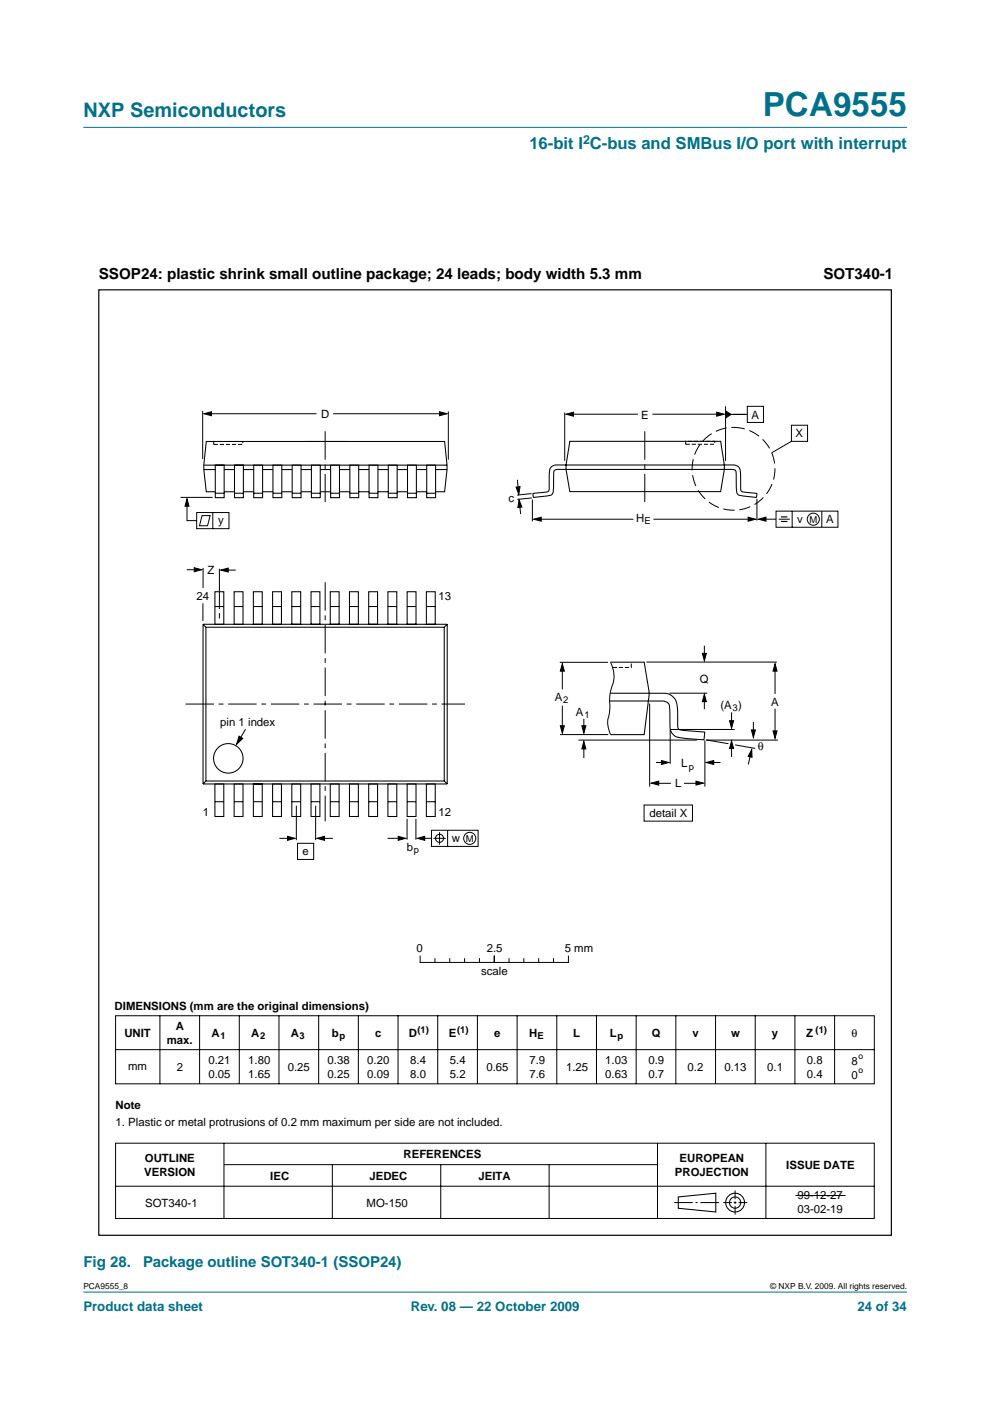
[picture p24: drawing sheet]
<svg xmlns="http://www.w3.org/2000/svg" width="210mm" height="297mm" viewBox="0 0 210 297" stroke-linecap="round" stroke-linejoin="round" font-family="sans-serif">
<defs><g id="words">
<text font-size="7.1" fill="#00708a" x="161.7" y="24.7">PCA9555</text>
<text font-size="4.2" fill="#00708a" x="17.7" y="24.9">NXP Semiconductors</text>
<text font-size="3.5" fill="#00708a" x="112.2" y="31.6">16-bit I C-bus and SMBus I/O port with interrupt</text>
<g font-size="3.2">
<text x="21" y="59.1">SSOP24: plastic shrink small outline package; 24 leads; body width 5.3 mm</text>
<text x="174.6" y="59.1">SOT340-1</text>
</g>
<g font-size="3.2" fill="#00708a">
<text x="17.7" y="268.7">Fig 28.</text>
<text x="30.4" y="268.7">Package outline SOT340-1 (SSOP24)</text>
</g>
<g font-size="2.8" fill="#00708a">
<text x="17.7" y="278">Product data sheet</text>
<text x="87.1" y="278">Rev. 08 — 22 October 2009</text>
<text x="181.8" y="278">24 of 34</text>
</g>
<text font-size="2.6" fill="#00708a" x="123.6" y="30.5">2</text>
<g font-size="2.4">
<text x="68.1" y="88.6">D</text>
<text x="136" y="88.7">E</text>
<text x="159.4" y="88.7">A</text>
<text x="168.7" y="92.8">X</text>
<text x="107.8" y="106.3">c</text>
<text x="46.3" y="111.1">y</text>
<text x="134.9" y="110.7">H</text>
<text x="169" y="110.8">v</text>
<text x="175.2" y="111">A</text>
<text x="44" y="121.8">Z</text>
<text x="41.7" y="127.2">24</text>
<text x="93" y="127.2">13</text>
<text x="117.6" y="148.6">A</text>
<text x="148.4" y="144.9">Q</text>
<text x="163.5" y="149.7">A</text>
<text x="46.7" y="153.9">pin 1 index</text>
<text x="122.1" y="151.7">A</text>
<text x="152.8" y="150.3">(A )</text>
<text x="160.7" y="159.1">θ</text>
<text x="143.1" y="166.9">L</text>
<text x="144.4" y="162.7">L</text>
<text x="43" y="173.1">1</text>
<text x="93" y="173.1">12</text>
<text x="137.7" y="173.3">detail X</text>
<text x="95.8" y="178.5">w</text>
<text x="64.1" y="181.2">e</text>
<text x="86.2" y="180.4">b</text>
<text x="88.3" y="201.9">0</text>
<text x="103.2" y="201.9">2.5</text>
<text x="119.7" y="201.9">5 mm</text>
<text x="102" y="206.8">scale</text>
<text x="24.3" y="214.2">DIMENSIONS (mm are the original dimensions)</text>
<text x="26.4" y="219.9">UNIT</text>
<text x="35.4" y="221.3">max.</text>
<text x="37.3" y="218.4">A</text>
<text x="44.9" y="219.9">A</text>
<text x="53.3" y="219.9">A</text>
<text x="61.7" y="219.9">A</text>
<text x="70.4" y="219.9">b</text>
<text x="79.5" y="219.9">c</text>
<text x="86.7" y="219.9">D</text>
<text x="95.1" y="219.9">E</text>
<text x="104.8" y="219.9">e</text>
<text x="112.2" y="219.9">H</text>
<text x="121.5" y="219.9">L</text>
<text x="129.3" y="219.9">L</text>
<text x="138.2" y="219.9">Q</text>
<text x="146.9" y="219.9">v</text>
<text x="155" y="219.9">w</text>
<text x="163.7" y="219.9">y</text>
<text x="171" y="219.9">Z</text>
<text x="180.5" y="219.9">θ</text>
<text x="27.2" y="226.8">mm</text>
<text x="37.5" y="227">2</text>
<text x="44.2" y="225.6">0.21</text>
<text x="52.6" y="225.6">1.80</text>
<text x="61" y="227.1">0.25</text>
<text x="69.5" y="225.6">0.38</text>
<text x="77.9" y="225.6">0.20</text>
<text x="87" y="225.6">8.4</text>
<text x="95.4" y="225.6">5.4</text>
<text x="103.1" y="227">0.65</text>
<text x="112.2" y="225.6">7.9</text>
<text x="120" y="227">1.25</text>
<text x="128.3" y="225.6">1.03</text>
<text x="137.5" y="225.6">0.9</text>
<text x="145.8" y="227">0.2</text>
<text x="153.6" y="227">0.13</text>
<text x="162.7" y="227">0.1</text>
<text x="171.1" y="225.6">0.8</text>
<text x="180.5" y="225.8">8</text>
<text x="44.2" y="228.5">0.05</text>
<text x="52.6" y="228.5">1.65</text>
<text x="69.5" y="228.5">0.25</text>
<text x="77.9" y="228.5">0.09</text>
<text x="87" y="228.5">8.0</text>
<text x="95.4" y="228.5">5.2</text>
<text x="112.2" y="228.5">7.6</text>
<text x="128.3" y="228.5">0.63</text>
<text x="137.5" y="228.5">0.7</text>
<text x="171.1" y="228.5">0.4</text>
<text x="180.5" y="228.7">0</text>
<text x="24.5" y="235.1">Note</text>
<text x="24.5" y="238.7">1. Plastic or metal protrusions of 0.2 mm maximum per side are not included.</text>
<text x="85.6" y="245.6">REFERENCES</text>
<text x="30.6" y="249.3">VERSION</text>
<text x="30.7" y="246.3">OUTLINE</text>
<text x="57.3" y="250.2">IEC</text>
<text x="78.3" y="250.2">JEDEC</text>
<text x="101.5" y="250.2">JEITA</text>
<text x="143.1" y="249.3">PROJECTION</text>
<text x="144.1" y="246.3">EUROPEAN</text>
<text x="166.7" y="247.8">ISSUE DATE</text>
<text x="30.8" y="255.8">SOT340-1</text>
<text x="77.7" y="255.8">MO-150</text>
<text x="169.1" y="254.3">99-12-27</text>
<text x="169.1" y="257.2">03-02-19</text>
</g>
<g font-size="2">
<text x="136.6" y="111.2">E</text>
<text x="171.7" y="110.8">M</text>
<text x="119.4" y="149.1">2</text>
<text x="123.9" y="152.2">1</text>
<text x="155.3" y="150.8">3</text>
<text x="146" y="163.2">p</text>
<text x="98.8" y="178.5">M</text>
<text x="87.7" y="180.8">p</text>
<text x="46.7" y="220.3">1</text>
<text x="55.1" y="220.3">2</text>
<text x="63.5" y="220.3">3</text>
<text x="71.9" y="220.3">p</text>
<text x="88.5" y="218.9">(1)</text>
<text x="96.9" y="218.9">(1)</text>
<text x="113.9" y="220.3">E</text>
<text x="130.9" y="220.3">p</text>
<text x="172.9" y="218.9">(1)</text>
</g>
<g font-size="1.8">
<text x="182" y="224.6">o</text>
<text x="182" y="227.5">o</text>
<text x="17.7" y="273.4">PCA9555_8</text>
<text x="163.3" y="273.4">© NXP B.V. 2009. All rights reserved.</text>
</g>
</g></defs>
<g fill="#00708a" stroke="#00708a" stroke-width=".21">
<path d="M17.7 273.9h174.6z"/>
<path d="M17.7 27h174.6z"/>
</g>
<g fill="none" stroke="#000" stroke-width=".21">
<path d="M43 87.1v10.2M44.2 87.7h22.9M70.6 87.7h23.3M95.1 87.2v10.3M119.7 87.5v10.2M120.7 87.8h14.5M138.3 87.8h14.4M153.8 86.1v11.6M154.4 87.9h4M158.4 86.1h3.5v3.5h-3.5zM167.8 90.2h3.4v3.4h-3.4zM167.8 93.6l-4.1 2.4"/>
<path d="M38.3 105.5h6.8M39.7 106.4v4h2M41.7 108.7h6.9v3.4h-6.9zM42.8 109.3h1.7l-.5 2.2h-1.7zM45.1 108.7v3.4M109.7 101.7l.2 2.6M110.1 106.5l.3 2.5M112.7 104.7l-3.1 .3M112.8 105.6l-3.1 .3M112.9 105.9v4.6M114 110.1h20.3M138.5 110.1h20.7"/>
<path d="M160.5 105.8v4.6M161.7 110.1h2.8M164.5 108.4h13.2v3.4h-13.2zM165.1 110.1h2.4M168 108.4v3.4M174.2 108.4v3.4M39.6 120.8h2.6M43 127.9v3.8M43.1 120.4v4.3M46.5 120.6v8.5M46.5 130v1.1M47.4 120.9h2.6"/>
<path d="M149.3 136.9v2.4M52.1 154.6l-1.7 2.8M118.7 140.4h10.2M118.7 155.7h10.3M119.2 141.2v5M119.2 149.6v5.1M122.6 156.9h25.2M123.8 152.4v2.6M123.8 158.2v2.5M129.4 140.4a6.6 6.6 0 0 1 .1 6.1l-.2 1.2a16 16 0 0 1-.5 5.5l.2 1.2 .4 1.4M137 140.4h27.7M137.7 149.2v17.6"/>
<path d="M142 147h8M149.3 147.9v2.4M149.5 157v9.8M149.7 156.9l4.8 .8M149.8 156.9h15.1M155.1 151v2.5M155.1 158.1v2.4M155.8 154.7h-13.7v7.2M155.9 157.9l4.2 .8M159.2 159.5l-.5 2.6M159.7 153.1v2.5M164.3 141.8v5.3"/>
<path d="M164.3 150.3v5.2M59.2 177.7h2.6M62.8 170.8v7.3M63.1 178.8h3.4v3.4h-3.4zM66.9 170.8v7.3M68 177.7h2.6M82.2 177.7h2.8M86.3 173.6v4.4M88.2 173.6v4.4M89.3 177.7h2.2M91.5 176h9.9v3.5h-9.9zM91.9 177.7h2.6"/>
<path d="M93.2 176.4v2.7M94.9 176v3.5M136.6 170.7h10.2v3.4h-10.2zM138.7 166.1h3.6M139.1 161.7h1.8M145 166.1h3.3M150.6 161.7h2.2M24.5 215.4h160.9v14.4h-160.9zM33.9 215.4v14.4M42.3 215.4v14.4M50.7 215.4v14.4M59.1 215.4v14.4"/>
<path d="M67.6 215.4v14.4M76 215.4v14.4M84.4 215.3v14.5M89.1 202.7v1.4M89.1 204.1h31.3M92.2 203.3v.8M92.8 215.4v14.4M95.4 203.3v.8M98.5 203.3v.8M101.2 215.4v14.4M101.7 203.3v.8M104.8 202.7v1.4"/>
<path d="M107.9 203.3v.8M109.6 215.4v14.4M111.1 203.3v.8M114.2 203.3v.8M117.4 203.3v.8M118.1 215.4v14.4M120.5 202.7v1.4M126.5 215.4v14.4M134.9 215.4v14.4M143.3 215.4v14.4M151.7 215.4v14.4M160.1 215.3v14.5"/>
<path d="M168.5 215.4v14.4M177 215.4v14.4M24.5 222.5h160.9M24.5 242.4h160.9v15.9h-160.9zM24.5 251.5h160.9M47.5 242.4v15.9M47.5 246.9h91.8M70.5 246.9v11.4M93.4 246.9v11.4M116.4 246.9v11.4M139.4 242.4v15.9M143 255h3.9"/>
<path d="M147.5 255h.4M148.5 255h4M153.3 255h1.9M155.6 255h.5M155.9 252.4v1.8M155.9 254.7v.5M155.9 255.7v1.8M156.6 255h1.8M162.4 242.4v15.9M168.7 253.5h10.6"/>
<circle cx="172.4" cy="110.1" r="1.28"/>
<circle cx="93.2" cy="177.7" r=".86"/>
<circle cx="99.6" cy="177.7" r="1.28"/>
</g>
<g fill="none" stroke="#000" stroke-width=".22">
<path d="M43.2 98.6h51.6M43.2 99.6h2.4M45.6 98.6h1.9v6.9h-1.9zM47.5 99.6h2.2M49.7 98.6h1.9v6.9h-1.9zM51.6 99.6h2.2M53.8 98.6h1.9v6.9h-1.9zM55.7 99.6h2.2M57.9 98.6h1.9v6.9h-1.9zM59.8 99.6h2.1M61.9 98.6h1.9v6.9h-1.9zM63.8 99.6h2.2"/>
<path d="M64.8 93.6h29.5l.5 5-.5 5.7h-1.9M66 98.6h1.9v6.9h-1.9zM67.9 99.6h2.2M70.1 98.6h1.9v6.9h-1.9zM72 99.6h2.2M73.2 93.6h-29.5l-.5 5 .5 5.7h1.9M74.2 98.6h1.9v6.9h-1.9zM76.1 99.6h2.1M78.2 98.6h1.9v6.9h-1.9zM80.1 99.6h2.2M82.3 98.6h1.9v6.9h-1.9zM84.2 99.6h2.2"/>
<path d="M86.4 98.6h1.9v6.9h-1.9zM88.3 99.6h2.2M90.5 98.6h1.9v6.9h-1.9zM92.4 99.6h2.4M120.8 93.6h32l.8 5v.9l-.8 4.7h-32l-.8-4.7v-.9zM153.6 98.6a4.8 4.8 0 0 1 2.8 .2 2.51 2.51 0 0 1 .6 2.5v.5a3.8 3.8 0 0 0 .3 2.4l3 .4a.56 .56 0 0 1 0 .9l-.8-.1a6.1 6.1 0 0 1-3.1-.7l-.3-.8v-3.3a.95 .95 0 0 0-.4-1 .95 .95 0 0 0-1-.1h-1.1M153.7 98.6h-33.8a4.8 4.8 0 0 0-2.8 .2 2.51 2.51 0 0 0-.7 2.5v.5a3.8 3.8 0 0 1-.2 2.4l-3 .4a.56 .56 0 0 0 0 .9l.8-.1a6.1 6.1 0 0 0 3.1-.7l.2-.8 .1-3.3a.95 .95 0 0 1 .3-1 .95 .95 0 0 1 1.1-.1h34.9M45.6 104.6h1.9M47.5 104.3h2.2M49.7 104.6h1.9M51.6 104.3h2.2M53.8 104.6h1.9"/>
<path d="M55.7 104.3h2.2M57.9 104.6h1.9M59.8 104.3h2.1M61.9 104.6h1.9M63.8 104.3h2.2M66 104.6h1.9M67.9 104.3h2.2M70.1 104.6h1.9M72 104.3h2.2M74.2 104.6h1.9M76.1 104.3h2.1M78.2 104.6h1.9"/>
<path d="M80.1 104.3h2.2M82.3 104.6h1.9M84.2 104.3h2.2M86.4 104.6h1.9M88.3 104.3h2.2M90.5 104.6h1.9M43 132.4h51.8M43 132.4l.7 .6M43.1 132.4v33.8M43.7 133h50.5M43.7 133v32.6M45.6 125.5h1.9v6.9h-1.9z"/>
<path d="M45.6 128.6h1.9M49.6 125.5h1.9v6.9h-1.9zM49.6 128.6h1.9M53.7 125.5h1.9v6.9h-1.9zM53.7 128.6h1.9M57.8 125.5h1.9v6.9h-1.9zM57.8 128.6h1.9M61.9 125.5h1.9v6.9h-1.9zM61.9 128.6h1.9M65.9 125.5h1.9v6.9h-1.9zM65.9 128.6h1.9M70 125.5h1.9v6.9h-1.9z"/>
<path d="M70 128.6h1.9M74.1 125.5h1.9v6.9h-1.9zM74.1 128.6h1.9M78.2 125.5h1.9v6.9h-1.9zM78.2 128.6h1.9M82.2 125.5h1.9v6.9h-1.9zM82.2 128.6h1.9M86.3 125.5h1.9v6.9h-1.9zM86.3 128.6h1.9M90.4 125.5h1.9v6.9h-1.9zM90.4 128.6h1.9M94.2 133v32.6"/>
<path d="M94.8 132.4v33.8M94.8 132.4l-.6 .6M129.3 148.6h8.1M129.4 147h8.3M129.4 140.4h7.2l1.1 6.6-1.1 8.8h-7.2M137.7 147h2.3a3 3 0 0 1 3.6 3.2l.1 2.6a2.24 2.24 0 0 0 .4 1.9l5.3 .5-.2 1.6h-.9a20.2 20.2 0 0 1-5.1-.7 2.9 2.9 0 0 1-1.2-3 9.5 9.5 0 0 0-.3-4 2.74 2.74 0 0 0-2.3-.5h-1.8M43 166.2h51.8M43.7 165.6h50.5M43.7 165.6l-.7 .6M45.6 166.2h1.9v6.9h-1.9zM45.6 170h1.9M49.6 166.2h1.9v6.9h-1.9z"/>
<path d="M49.6 170h1.9M53.7 166.2h1.9v6.9h-1.9zM53.7 170h1.9M57.8 166.2h1.9v6.9h-1.9zM57.8 170h1.9M61.9 166.2h1.9v6.9h-1.9zM61.9 170h1.9M65.9 166.2h1.9v6.9h-1.9zM65.9 170h1.9M70 166.2h1.9v6.9h-1.9zM70 170h1.9M74.1 166.2h1.9v6.9h-1.9z"/>
<path d="M74.1 170h1.9M78.2 166.2h1.9v6.9h-1.9zM78.2 170h1.9M82.2 166.2h1.9v6.9h-1.9zM82.2 170h1.9M86.3 166.2h1.9v6.9h-1.9zM86.3 170h1.9M90.4 166.2h1.9v6.9h-1.9zM90.4 170h1.9M94.2 165.6l.6 .6M143.8 253.8l8-.8v4l-8-.8z"/>
<circle cx="48.4" cy="160.8" r="3.1"/>
<circle cx="155.9" cy="255" r="1.99"/>
<circle cx="155.9" cy="255" r="1.2"/>
</g>
<g fill="#000" stroke="#000" stroke-width=".21">
<path d="M43.3 87.7l1.5-.4v.8zM93.2 87.3l1.6 .4-1.6 .4zM120 87.8l1.6-.4v.8zM152 87.4l1.5 .4-1.5 .4zM153.8 87.1l1.2 .8-1.2 .7zM39.7 105.7l.4 1.6h-.9zM109.4 103.3l.9-.1-.3 1.6zM110.1 106l.5 1.5-.8 .1zM113.2 110.1l1.5-.4v.8zM158.6 109.7l1.6 .4-1.6 .4zM160.8 110.1l1.6-.4v.8zM41.2 120.4l1.6 .4-1.6 .4z"/>
<path d="M46.8 120.9l1.6-.5v.9zM148.9 138.5h.9l-.5 1.6zM50.7 156.1l.8 .5-1.3 1.2zM119.2 140.7l.5 1.6h-.9zM118.8 153.9h.9l-.5 1.6zM123.8 157.2l.4 1.6h-.8zM123.4 153.9h.8l-.4 1.6zM149.3 147.2l.5 1.6h-.9zM155.1 157.1l.4 1.6h-.8zM154.7 152.8h.8l-.4 1.6zM159.3 154.8h.9l-.5 1.6zM164.3 140.7l.5 1.6h-.9z"/>
<path d="M163.9 155h.9l-.5 1.6zM61 177.3l1.5 .4-1.5 .5zM67.2 177.7l1.6-.4v.9zM84.4 177.3l1.6 .4-1.6 .5zM88.5 177.7l1.6-.4v.9zM138.1 166l1.6-.4v.9zM140.2 161.2l1.6 .5-1.6 .4zM147.6 165.6l1.6 .4-1.6 .5zM149.7 161.7l1.6-.5v.9zM159.4 158.9l.1 1.7-.9-.2z"/>
</g>
<path d="M165.6 109.6h1.3M165.6 110.6h1.3" fill="none" stroke="#000" stroke-width=".24"/>
<path d="M68.9 91.4v15M136.7 91.4v15M68.9 123.4v50.7M39.3 149.3h59.3" fill="none" stroke="#000" stroke-width=".21" stroke-dasharray="6 1 1 1" stroke-linecap="butt"/>
<circle cx="155.5" cy="99.4" r="8.8" fill="none" stroke="#000" stroke-width=".21" stroke-dasharray="2.4 1" stroke-linecap="butt"/>
<path d="M45.3 93.6h6.2v.6h-6.2zM145.4 93.6h6.1v.6h-6.1zM129.9 141.5h3.9v-1.1" fill="none" stroke="#000" stroke-width=".21" stroke-dasharray=".9 .4" stroke-linecap="butt"/>
<path d="M20.9 61.5h168.1v200.4h-168.1z" fill="none" stroke="#000" stroke-width=".25"/>
<use href="#words"/>
</svg>
